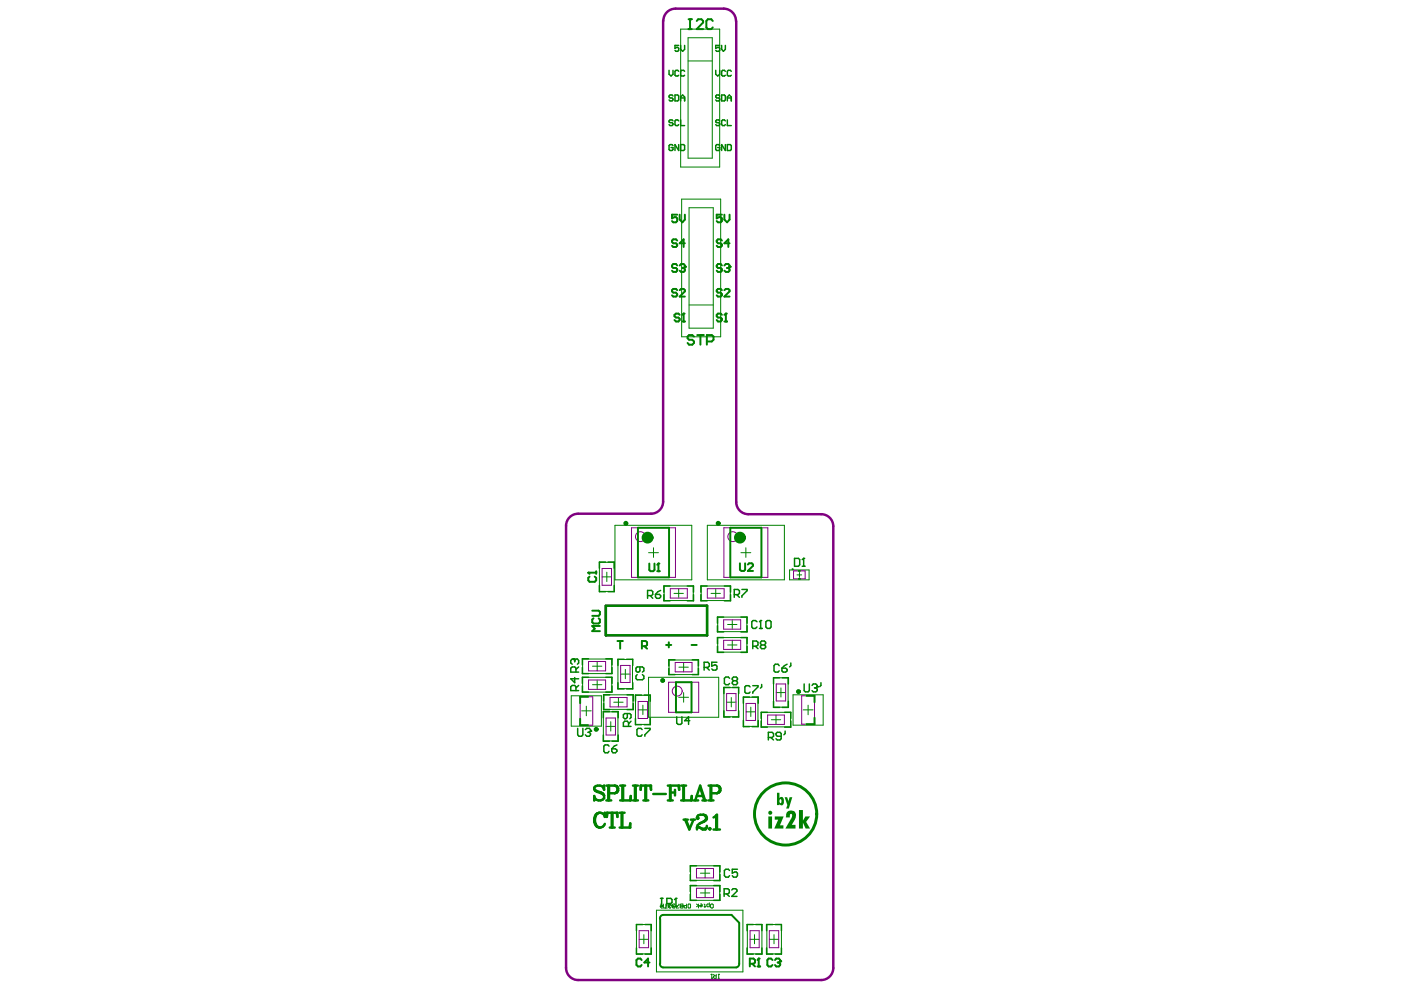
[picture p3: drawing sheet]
<svg xmlns="http://www.w3.org/2000/svg" width="297mm" height="210mm" viewBox="0 0 297 210" stroke-linecap="round" stroke-linejoin="round" font-family="sans-serif">
<g fill="none" stroke="#008000" stroke-width=".21">
<path d="M144.3 6.2h8.3v29.2h-8.3zM145.9 8h5.1v25.5h-5.1zM145.9 12.9h5.1M144.5 42.2h8.3v29.2h-8.3zM146.1 44h5.1v25.6h-5.1zM146.1 64.7h5.1M127.1 119.2h3.1v6.2h-3.1zM130.4 111.4h16.3v11.5h-16.3zM137.5 117.2h2.1M138.6 116.1v2.1M150 111.4h16.3v11.5h-16.3zM157.1 117.2h2.1"/>
<path d="M158.1 116.1v2.1M123.5 139.7h6.2v3.1h-6.2zM127.7 122.3h2M128.7 121.3v2M131 139.8h3.1v6.2h-3.1zM140.8 124.2h6.2v3.1h-6.2zM141.9 139.9h6.1v3.1h-6.1zM142.9 125.8h2M143.9 124.8v2M148.7 124.2h6.1v3.1h-6.1zM150.8 125.8h1.9M151.7 124.8v2"/>
<path d="M152.2 130.8h6.1v3.1h-6.1zM152.2 135.2h6.1v3.1h-6.1zM154.3 136.7h2M154.3 132.4h2M155.3 131.4v2M155.3 135.8v1.9M167.4 120.8h4.1v2.1h-4.1zM169 121.9h1M169.5 121.4v1M121.1 147.5h6.4v6.5h-6.4zM123.3 150.7h2.1M123.5 143.6h6.2v3.1h-6.2z"/>
<path d="M124.3 149.7v2.1M125.6 145.2h2M125.6 141.2h2M126.6 140.3v1.9M126.6 144.2v2M127.9 150.9h3.1v6.2h-3.1zM128 147.3h6.2v3.1h-6.2zM128.5 154h2M129.5 153v2M130.1 148.9h2M131.1 147.9v2M131.6 142.9h2"/>
<path d="M132.6 141.9v2M134.7 147.4h3.1v6.2h-3.1zM135.3 150.5h2M136.3 149.5v2M137.5 143.6h14.9v8.5h-14.9zM143.9 147.8h2.1M143.9 141.5h2M144.9 140.5v2M144.9 146.8v2.1M153.5 145.8h3.1v6.2h-3.1zM154.1 148.9h1.9M155 147.9v2"/>
<path d="M157.6 147.8h3.1v6.2h-3.1zM158.2 150.9h2M159.2 149.9v2M161.4 151h6.2v3.1h-6.2zM163.5 152.6h2M164 143.7h3.1v6.2h-3.1zM164.5 151.6v2M164.6 146.8h2M165.6 145.9v1.9M168.1 147.3h6.4v6.5h-6.4zM170.3 150.5h2.1M171.3 149.5v2.1"/>
<path d="M134.9 196h3.1v6.2h-3.1zM135.5 199.2h2M136.5 198.2v1.9M139.2 193h18.3v13.1h-18.3zM140.1 191.7l.3 .3M140.6 191.7v.8h-.4l-.1-.1 .1-.4h.4M140.9 192.5h.6M141.2 191.7v.8M141.7 192.3h.1M141.7 192.3l.2 .2 .4-.1M141.9 192.1h.1M141.9 192.1l-.2 .2"/>
<path d="M142.3 191.8l-.4-.1-.2 .1 .2 .3M142.6 192.3h.1M142.6 192.3l.1 .2h.3l.1-.1M142.7 192.1h.1M142.7 192.1l-.1 .2M143.1 191.8l-.1-.1h-.3v.4M143.9 191.7l-.5 .7v.1h.5M144.2 191.8l.2-.1h.4v.8h-.4l-.2-.1 .2-.3zM144.4 192.1h.4M144.8 192.1h.1M145.6 191.7v.8l-.6-.1v-.3l.6-.1M146 191.7h.3l.1 .1-.1 .7h-.3l-.1-.1z"/>
<path d="M146.4 183.6h6.2v3.1h-6.2zM146.4 187.8h6.2v3.1h-6.2zM147.7 191.7l.4 .3-.4 .3M148.1 191.7v.8M148.5 189.3h2M148.5 185.1h2M148.5 191.7l.4 .1-.1 .5h-.3l-.2-.3h.6M149.3 192.3h.3M149.3 191.7l.1 .1v.6M149.5 184.1v2M149.5 188.3v2M150.4 191.4v.9h-.4v-.6h.4"/>
<path d="M150.6 191.8l.2-.1 .4 .1v.6l-.1 .1-.5-.1zM158.5 196h3v6.2h-3zM159 199.2h2M160 198.2v1.9M162.6 196h3.1v6.2h-3.1zM163.1 199.2h2M164.1 198.2v1.9M150.8 206.6h.2M150.9 207.4h.1M150.9 206.6v.8M151 207.3l-.1 .1M151.3 206.6l.3 .3"/>
<path d="M151.9 206.6v.8h-.5l-.1-.1 .1-.4h.5M152.3 207.4h.2M152.3 206.6h.2M152.4 206.6v.8"/>
</g>
<g fill="none" stroke="#800080" stroke-width=".21">
<path d="M133.9 111.9h9.3v10.5h-9.3zM153.5 111.9h9.3v10.5h-9.3zM127.7 120.5h2v3.6h-2zM142.1 124.8h3.6v2h-3.6zM150 124.8h3.5v2h-3.5zM153.4 131.4h3.6v2h-3.6zM153.4 135.8h3.6v1.9h-3.6zM168.2 121.1h2.5v1.6h-2.5zM123 147.7h2.7v6.1h-2.7zM124.8 140.3h3.6v1.9h-3.6zM124.8 144.2h3.6v2h-3.6zM128.5 152.2h2v3.6h-2z"/>
<path d="M129.3 147.9h3.7v2h-3.7zM131.6 141.1h2v3.6h-2zM135.3 148.7h2v3.6h-2zM141.7 144.6h6.4v6.4h-6.4zM143.2 140.5h3.5v2h-3.5zM154.1 147.1h1.9v3.6h-1.9zM158.2 149.1h2v3.7h-2zM162.7 151.6h3.6v2h-3.6zM164.6 145h2v3.6h-2zM170 147.5h2.7v6h-2.7zM135.5 197.3h2v3.6h-2zM147.7 184.1h3.6v2h-3.6z"/>
<path d="M147.7 188.3h3.6v2h-3.6zM159 197.3h2v3.6h-2zM163.1 197.3h2v3.6h-2z"/>
<circle cx="135.8" cy="113.8" r="1.05"/>
<circle cx="155.4" cy="113.8" r="1.05"/>
<circle cx="143.6" cy="146.5" r="1.05"/>
</g>
<path d="M156 4.5a2.62 2.62 0 0 0-2.5-2.7h-10.3a2.65 2.65 0 0 0-2.6 2.6v102a2.56 2.56 0 0 1-2.6 2.5h-15.4a2.56 2.56 0 0 0-2.6 2.6v93.7a2.56 2.56 0 0 0 2.6 2.6h51.5a2.56 2.56 0 0 0 2.6-2.6v-93.6a2.56 2.56 0 0 0-2.6-2.6h-15.4a2.56 2.56 0 0 1-2.6-2.5v-102M128.4 128.4h21.5v6.3h-21.5z" fill="none" stroke="#800080" stroke-width=".52"/>
<g fill="none" stroke="#008000" stroke-width=".31">
<path d="M128.4 119.2h-1.3v1.3M128.9 119.2h1.3v1.3M121.6 139.7h-.3l-.3 .3v.6l.3 .2M124.8 139.7h-1.3v1.3M127.1 124.1v1.3h1.3M128.4 139.7h1.4v1.3M130.2 124.1v1.3h-1.3M132.3 139.8h-1.3v1.3M132.8 139.8h1.4v1.3M140.8 126.1v1.3h1.3M142.1 124.2h-1.3v1.4M143.1 139.9h-1.3v1.3"/>
<path d="M145.7 124.2h1.3v1.4M146.8 139.9h1.3v1.3M147 126.1v1.3h-1.3M148.6 126.1v1.3h1.3M149.9 124.2h-1.3v1.4M152.1 132.7v1.3h1.3M152.1 137v1.3h1.3M153.4 130.8h-1.3v1.3M153.4 135.2h-1.3v1.3M153.6 124.2h1.3v1.4M154.9 126.1v1.3h-1.3M157.1 130.8h1.3v1.3"/>
<path d="M157.1 135.2h1.3v1.3M158.4 132.7v1.3h-1.3M158.4 137v1.3h-1.3M121.8 143.7v1.1l-.8-.9h1.7M122.1 146.4v-.8l-.3-.3h-.5l-.3 .3v.8h1.7M122.1 142.5v-.8l-.3-.3h-.5l-.3 .3v.8h1.7M122.7 145.3l-.6 .6M122.7 141.4l-.6 .5M123.5 145.4v1.3h1.3M123.5 141.5v1.3h1.3M124.8 143.6h-1.3v1.3M127.9 155.8v1.4h1.3"/>
<path d="M128 149.1v1.4h1.3M128.4 143.6h1.4v1.3M129.2 150.9h-1.3v1.3M129.3 147.3h-1.3v1.3M129.8 150.9h1.3v1.3M129.8 141.5v1.3h-1.4M129.8 145.4v1.3h-1.4M131 144.8v1.3h1.3M131.1 155.8v1.4h-1.3M133 147.3h1.3v1.3M134.2 144.8v1.3h-1.4M134.3 149.1v1.4h-1.3"/>
<path d="M134.7 152.3v1.3h1.3M136 147.4h-1.3v1.3M136.6 147.4h1.3v1.3M137.9 152.3v1.3h-1.3M141.8 141.7v1.3h1.3M148.1 141.7v1.3h-1.3M149.3 141.5h.8l.3-.3v-.5l-.3-.3h-.8v1.7M149.8 141.5l.6 .6M152 140.4h-1.1v.8l.8-.2 .3 .2v.6l-.3 .3h-.5l-.3-.3M153.5 150.7v1.3h1.3M154.8 145.7h-1.3v1.4M155.3 145.7h1.3v1.4"/>
<path d="M156.6 150.7v1.3h-1.3M157.6 152.8v1.3h1.3M158.9 147.8h-1.3v1.3M159.4 147.8h1.4v1.3M160.8 152.8v1.3h-1.4M161.4 152.9v1.3h1.3M162.7 151h-1.3v1.3M164 148.7v1.3h1.3M165.3 143.7h-1.3v1.3M165.8 143.7h1.3v1.3M166.4 151h1.3v1.3M167.1 148.7v1.3h-1.3"/>
<path d="M167.7 152.9v1.3h-1.3M136.2 196h-1.3v1.3M136.8 196h1.3v1.3M146.4 189.6v1.3h1.3M146.4 185.4v1.3h1.3M147.7 183.6h-1.3v1.3M147.7 187.8h-1.3v1.3M151.3 187.8h1.3v1.3M151.3 183.6h1.3v1.3M152.6 189.6v1.3h-1.3M152.6 185.4v1.3h-1.3M159.7 196h-1.3v1.3"/>
<path d="M160.2 196h1.3v1.3M163.8 196h-1.3v1.3M164.4 196h1.3v1.3M134.9 201v1.3h1.3M138.1 201v1.3h-1.3M158.4 201v1.3h1.3M161.5 201v1.3h-1.3M162.5 201v1.3h1.3M165.7 201v1.3h-1.3"/>
</g>
<g fill="none" stroke="#008000" stroke-width=".42">
<path d="M135.3 111.9h6.6v10.5h-6.6zM154.8 111.9h6.6v10.5h-6.6zM146.6 136.7h1.1M169.3 121.1h.3M169.3 122.7h.3M123 152.4v1.4h1.7M124.7 147.7h-1.7v1.4M143.3 144.6h3.3v6.4h-3.3zM171 147.5h1.7v1.4M172.7 152.2v1.3h-1.7M140 194.8v9.5M140.6 194h14.5l1.6 1.7v8.6"/>
<path d="M140.6 205.1h15.5"/>
</g>
<path d="M128.4 128.4h21.5v6.3h-21.5z" fill="none" stroke="#008000" stroke-width=".52"/>
<circle cx="121.6" cy="139.7" r=".16" fill="#008000"/>
<path d="M121.6 139.7l.2 .3M121.8 140v.3M121.8 140l.3-.3h.3l.3 .3v.6l-.3 .2" fill="none" stroke="#008000" stroke-width=".31"/>
<path d="M124.7 121.4h1.7M125 122.3l-.3 .2v.5l.3 .4h1.1l.3-.4v-.5l-.3-.2M126.4 121.2v.5" fill="none" stroke="#008000" stroke-width=".42"/>
<circle cx="124.7" cy="121.4" r=".21" fill="#008000"/>
<path d="M137.7 119.5v1.3l.2 .3h.6l.3-.3v-1.3M139.6 119.5v1.6M124.7 121.4l.3 .3M139.3 121.1h.6" fill="none" stroke="#008000" stroke-width=".42"/>
<circle cx="139.6" cy="119.5" r=".21" fill="#008000"/>
<path d="M139.6 119.5l-.3 .2M125.6 129.5h1.3l.3 .2v.6l-.3 .3h-1.3M125.8 131.1l-.2 .3v.5l.2 .3h1.1l.3-.3v-.5l-.3-.3M127.2 132.7h-1.6l.5 .6-.5 .5h1.6M141.2 136.7h1.1M141.8 136.2v1.1" fill="none" stroke="#008000" stroke-width=".42"/>
<path d="M122.5 154.4v1.4l.2 .3h.6l.3-.3v-1.4M124.1 154.7l.3-.3h.5l.3 .3v.3M154.7 143.8l-.3-.3h-.5l-.3 .3v1.1l.3 .3h.5l.3-.3M155.5 144.3l-.2-.2v-.3l.2-.3h.6l.3 .3v.3l-.3 .2M155.5 144.3l-.2 .3v.3l.2 .3h.6l.3-.3v-.3l-.3-.3M155.5 144.3h.6M153.5 189.5h.8l.3-.2v-.6l-.3-.3h-.8v1.7M154.1 189.5l.5 .6M154.7 184.6l-.3-.3h-.5l-.3 .3v1.1l.3 .3h.5l.3-.3M155.2 188.7l.2-.3h.6l.3 .3v.3l-1.1 1.1h1.1M156.4 184.3h-1.1v.8l.5-.2h.3l.3 .2v.6l-.3 .3h-.6l-.2-.3" fill="none" stroke="#008000" stroke-width=".31"/>
<circle cx="125.2" cy="155" r=".16" fill="#008000"/>
<path d="M137.3 126.3h.8l.3-.3v-.6l-.3-.2h-.8v1.7M137.9 126.3l.5 .6M139 126h.8l.3 .3v.2l-.3 .4h-.6l-.2-.4zM140.1 125.2l-.6 .2-.5 .6M124.7 155.3h.2M124.9 155.3l.3 .2v.3l-.3 .3h-.5l-.3-.3M125.2 155l-.3 .3M136.1 154.7l-.2-.3h-.6l-.3 .3v1.1l.3 .3h.6l.2-.3M136.7 154.4h1.1v.3l-1.1 1.1v.3" fill="none" stroke="#008000" stroke-width=".31"/>
<path d="M144.1 66.8l-.3-.3h-.5l-.3 .3v.3l.3 .2h.5l.3 .3v.3l-.3 .3h-.5l-.3-.3M144.7 68.2h.5M144.9 66.5v1.7" fill="none" stroke="#008000" stroke-width=".42"/>
<circle cx="144.9" cy="66.5" r=".21" fill="#008000"/>
<path d="M143.6 45.5h-1.1v.8l.5-.3h.3l.3 .3v.6l-.3 .2h-.6l-.2-.2M144.1 45.5v1.1l.6 .5 .5-.5v-1.1M143.6 61.5l-.3-.2h-.6l-.2 .2v.3l.2 .2h.6l.3 .4v.2l-.3 .3h-.6l-.2-.3M144.1 61.5l.3-.2h.5l.3 .2v.3l-1.1 1.1h1.1M144.9 66.5l-.2 .3M153.1 66.8l-.3-.3h-.6l-.2 .3v.3l.2 .2h.6l.3 .3v.3l-.3 .3h-.6l-.2-.3M153.6 68.2h.6M153.9 66.5v1.7" fill="none" stroke="#008000" stroke-width=".42"/>
<g fill="none" stroke="#008000" stroke-width=".31">
<path d="M141.9 14.9v.8l.4 .4 .4-.4v-.8M143.9 15.1l-.2-.2h-.4l-.2 .2v.9l.2 .1 .6-.1M145.2 15.1l-.3-.2h-.4l-.2 .2v.9l.2 .1 .7-.1M142.7 25.6l-.2-.2h-.4l-.2 .2 .2 .4h.4l.2 .2-.2 .4h-.4l-.2-.2M142.7 20.4l-.2-.3h-.4l-.2 .5 .2 .2h.4l.2 .4-.2 .2h-.4l-.2-.2M143.1 20.1h.6l.2 .3v.8l-.2 .2h-.6zM143.9 25.6l-.2-.2h-.4l-.2 .2v.8l.2 .2h.4l.2-.2M144.3 25.4v1.2h.9M144.3 21.4v-.8l.4-.5 .5 .5v.8M144.3 20.8h.9M155.7 126.1h.8l.3-.3v-.6l-.3-.2h-.8v1.7M156.2 126.1l.6 .6"/>
<path d="M157.3 125h1.1v.2l-1.1 1.1v.4M159 145.6l-.2-.2h-.6l-.3 .2v1.1l.3 .3h.6l.2-.3M159.6 145.4h1.1v.2l-1.1 1.1v.3M161.5 145.1v.5l-.3 .3"/>
</g>
<circle cx="153.9" cy="66.5" r=".21" fill="#008000"/>
<path d="M153.1 45.5h-1.1v.8l.5-.3h.3l.3 .3v.6l-.3 .2h-.6l-.2-.2M153.6 45.5v1.1l.6 .5 .5-.5v-1.1M153.1 61.5l-.3-.2h-.6l-.2 .2v.3l.2 .2h.6l.3 .4v.2l-.3 .3h-.6l-.2-.3M153.6 61.5l.3-.2h.5l.3 .2v.3l-1.1 1.1h1.1M153.9 66.5l-.3 .3" fill="none" stroke="#008000" stroke-width=".42"/>
<path d="M151.7 14.9v.8l.5 .4 .4-.4v-.8M153.8 15.1l-.2-.2h-.4l-.2 .2v.9l.2 .1 .6-.1M155 15.1l-.2-.2h-.4l-.2 .2v.9l.2 .1 .6-.1M152.6 25.6l-.2-.2h-.4l-.3 .4 .7 .2 .2 .4-.2 .2h-.4l-.3-.2M152.6 20.4l-.2-.3h-.4l-.3 .5 .3 .2h.4l.2 .4-.2 .2h-.4l-.3-.2M153 20.1h.6l.2 .3v.8l-.2 .2h-.6zM153.8 25.6l-.2-.2h-.4l-.2 .2v.8l.2 .2h.4l.2-.2M154.2 25.4v1.2h.8M154.2 21.4v-.8l.4-.5 .4 .5v.8M154.2 20.8h.8M170.5 145v1.4l.3 .3h.5l.3-.3v-1.4M172.2 145.3l.2-.3h.6l.3 .3v.3" fill="none" stroke="#008000" stroke-width=".31"/>
<circle cx="173.3" cy="145.6" r=".16" fill="#008000"/>
<g fill="none" stroke="#008000" stroke-width=".31">
<path d="M165.2 141.1l-.3-.3h-.5l-.3 .3v1.1l.3 .3h.5l.3-.3M165.8 141.7h.8l.3 .2v.3l-.3 .3h-.6l-.2-.3zM166.9 140.8l-1.1 .9M167.7 140.6v.5l-.3 .3M172.7 145.9h.3M173 145.9l.3 .2v.3l-.3 .3h-.6l-.2-.3M173.3 145.6l-.3 .3M174.1 144.8v.5l-.3 .3M140 190.5h.5M140 192.1h.5M140.3 190.5v1.6M141.4 191.6h.8l.3-.3v-.6l-.3-.2h-.8v1.6"/>
<path d="M141.9 191.6l.6 .5M143 192.1h.6M143.3 190.5v1.6"/>
</g>
<path d="M136 203.6l-.2-.4h-.5l-.4 .4v1l.4 .3h.5l.2-.3M137.7 204.1h-1.1l.8-.9v1.7" fill="none" stroke="#008000" stroke-width=".42"/>
<circle cx="143.3" cy="190.5" r=".16" fill="#008000"/>
<path d="M133 151.3v.8l-.3 .3h-.3l-.2-.3v-.5l.2-.3h1.1l.3 .3v.5l-.3 .3M133.3 154v-.8l-.3-.3h-.6l-.2 .3v.8h1.6M133.8 152.9l-.5 .6M135.1 143l-.3 .3v.6l.3 .2h1.1l.3-.2v-.6l-.3-.3M135.7 141.4v.8l-.3 .3h-.3l-.3-.3v-.5l.3-.3h1.1l.3 .3v.5l-.3 .3M143.5 152v1.3l.3 .3h.5l.3-.3v-1.3M146.3 152.8h-1.1l.8-.8v1.6M143.3 190.5l-.3 .2" fill="none" stroke="#008000" stroke-width=".31"/>
<path d="M143.6 56.3l-.3-.3h-.6l-.2 .3v.3l.2 .2h.6l.3 .3v.3l-.3 .3h-.6l-.2-.3M144.1 56.3l.3-.3h.5l.3 .3v.3M130.9 135.9h1.1M131.5 135.9v1.6M136.1 137h.8l.3-.3v-.5l-.3-.3h-.8v1.6M136.6 137l.6 .5" fill="none" stroke="#008000" stroke-width=".42"/>
<circle cx="145.2" cy="56.6" r=".21" fill="#008000"/>
<path d="M143.6 51l-.3-.3h-.6l-.2 .3v.3l.2 .3h.6l.3 .2v.3l-.3 .3h-.6l-.2-.3M144.7 56.8h.2M144.9 56.8l.3 .3v.3l-.3 .3h-.5l-.3-.3M145.2 56.6l-.3 .2M145.2 51.6h-1.1l.8-.9v1.7M159 204.3h.8l.3-.2v-.5l-.3-.4h-.8v1.7M159.5 204.3l.6 .6M160.6 204.9h.6M160.9 203.2v1.7" fill="none" stroke="#008000" stroke-width=".42"/>
<path d="M143.9 9.6h-.8v.7l.4-.3 .4 .3v.4l-.2 .2h-.4l-.2-.2M144.3 9.6v.9l.4 .4 .5-.4v-.9M142.7 30.9l-.2-.2h-.4l-.2 .2v.8l.2 .2h.4l.2-.2v-.4h-.4M143.9 30.7v1.2l-.8-1.2v1.2M144.3 30.7h.6l.3 .2v.8l-.3 .2h-.6z" fill="none" stroke="#008000" stroke-width=".31"/>
<circle cx="160.9" cy="203.2" r=".21" fill="#008000"/>
<path d="M153.1 51l-.3-.3h-.6l-.2 .3v.3l.2 .3h.6l.3 .2v.3l-.3 .3h-.6l-.2-.3M153.1 56.3l-.3-.3h-.6l-.2 .3v.3l.2 .2h.6l.3 .3v.3l-.3 .3h-.6l-.2-.3M153.6 56.3l.3-.3h.5l.3 .3v.3M154.7 51.6h-1.1l.8-.9v1.7M156.9 119.4v1.4l.3 .3h.5l.3-.3v-1.4M158.6 119.7l.2-.3h.6l.3 .3v.3l-1.1 1.1h1.1M160.9 203.2l-.3 .4" fill="none" stroke="#008000" stroke-width=".42"/>
<path d="M159.6 137h.8l.3-.3v-.5l-.3-.3h-.8v1.6M160.1 137l.6 .5M161.5 136.7l-.3-.3v-.2l.3-.3h.6l.2 .3v.2l-.2 .3M161.5 136.7l-.3 .3v.3l.3 .2h.6l.2-.2v-.3l-.2-.3M161.5 136.7h.6" fill="none" stroke="#008000" stroke-width=".31"/>
<circle cx="154.7" cy="56.6" r=".21" fill="#008000"/>
<path d="M154.2 56.8h.2M154.4 56.8l.3 .3v.3l-.3 .3h-.5l-.3-.3M154.7 56.6l-.3 .2" fill="none" stroke="#008000" stroke-width=".42"/>
<path d="M152.6 9.6h-.9v.7l.5-.3 .4 .3v.4l-.2 .2h-.4l-.3-.2M153 9.6v.9l.4 .4 .4-.4v-.9M152.6 30.9l-.2-.2h-.4l-.3 .2v.8l.3 .2h.4l.2-.2v-.4h-.4M153.8 30.7v1.2l-.8-1.2v1.2M154.2 30.7h.6l.2 .2v.8l-.2 .2h-.6z" fill="none" stroke="#008000" stroke-width=".31"/>
<g fill="#008000">
<path d="M166.4 169h.5l.2 .9 .3-.9h.6l-.8 2.4h-.5l.2-.7z"/>
<path d="M164.7 168.1h.6v1.1a.54 .54 0 0 1 .7-.1 .54 .54 0 0 1 .2 .7 .6 .6 0 0 1-.1 .7 .6 .6 0 0 1-.8 0v.2h-.6zM165.4 169.4v.1a.48 .48 0 0 0 .2 .8v-.1a.49 .49 0 0 0-.2-.8z"/>
</g>
<path d="M168.5 118.4h.8l.3 .2v1.1l-.3 .4h-.8zM170.4 118.4v1.7M170.1 120.1h.6" fill="none" stroke="#008000" stroke-width=".31"/>
<circle cx="170.4" cy="118.4" r=".16" fill="#008000"/>
<path d="M170.4 118.4l-.3 .2M129.1 158.2l-.2-.3h-.6l-.3 .3v1.1l.3 .3h.6l.2-.3M129.7 158.8h.8l.3 .2v.3l-.3 .3h-.5l-.3-.3zM130.8 157.9l-.6 .3-.5 .6" fill="none" stroke="#008000" stroke-width=".31"/>
<path d="M163.8 203.6l-.3-.4h-.5l-.3 .4v1l.3 .3h.5l.3-.3M164.3 203.6l.3-.4h.6l.2 .4v.2" fill="none" stroke="#008000" stroke-width=".42"/>
<circle cx="165.4" cy="203.8" r=".21" fill="#008000"/>
<path d="M164.9 204.1h.3M165.2 204.1l.2 .2v.3l-.2 .3h-.6l-.3-.3M165.4 203.8l-.2 .3" fill="none" stroke="#008000" stroke-width=".42"/>
<g fill="none" stroke="#008000" stroke-width=".52">
<path d="M127 172.3l.8 .2 .3 .2M127 172.3a1.68 1.68 0 0 0-1.1 1.6 1.68 1.68 0 0 0 1.1 1.6M127 172.3a1.79 1.79 0 0 0 0 3.2M128.2 172.3v.9l-.1-.5zM128.2 174.7a1.1 1.1 0 0 1-1.2 .8M128.8 172.3l-.1 .9v-.9h2.2v.9l-.1-.9M129.3 175.5h1M129.7 172.3v3.2M129.9 172.3v3.2M131.4 172.3h1M131.4 175.5h2.2v-.9l-.1 .9M131.8 172.3v3.2"/>
<path d="M132 172.3v3.2M144.9 173.8h.9M145.3 173.8l.8 2.1 .9-2.1M145.4 173.8l.7 1.8M146.5 173.8h.9M148.2 175.4l-.4 .2M148.2 175.4l.8 .3h.4l.5-.3M148.2 175.4l.8 .5h.5l.4-.5M148.5 174.5a1.1 1.1 0 0 0-.7 1.4M149.1 172.7l-1 .1-.3 .5 .1 .3 .2-.1-.2-.2M149.1 172.7a.74 .74 0 0 1 .8 .9l-.6 .6-.8 .3M149.1 172.7a.72 .72 0 0 1 .4 1.2l-1 .6"/>
<path d="M149.9 175.1v.3M150.3 175.7l.2-.1 .1 .1-.1 .2zM151.3 175.9h1.3M151.3 173.3l.7-.6v3.2M151.9 172.8v3.1"/>
</g>
<path d="M160.5 131.8l-.3-.2h-.5l-.3 .2v1.1l.3 .3h.5l.3-.3M161 133.2h.6M161.3 131.6v1.6M162.9 156.4h.8l.3-.3v-.6l-.3-.2h-.8v1.6M163.4 156.4l.6 .5M165.6 156.1h-.8l-.3-.3v-.3l.3-.2h.6l.2 .2v1.1l-.2 .3h-.6l-.3-.3M166.5 155v.5l-.3 .3" fill="none" stroke="#008000" stroke-width=".31"/>
<circle cx="161.3" cy="131.6" r=".16" fill="#008000"/>
<path d="M161.3 131.6l-.3 .2M162.4 131.8l.3-.2h.5l.3 .2v1.1l-.3 .3h-.5l-.3-.3z" fill="none" stroke="#008000" stroke-width=".31"/>
<path d="M146 4.1h.7M146 6.2h.7M146.3 4.1v2.1M147.7 4.4l.3-.3h.7l.4 .3v.4l-1.4 1.4h1.4M151.1 4.4l-.3-.3h-.7l-.3 .3v1.4l.3 .4h.7l.3-.4M147.1 71.4l-.3-.4h-.7l-.3 .4v.3l.3 .3h.7l.3 .4v.3l-.3 .4h-.7l-.3-.4M147.8 71h1.4M148.5 71v2.1M149.9 72.4h1l.4-.4v-.6l-.4-.4h-1v2.1" fill="none" stroke="#008000" stroke-width=".42"/>
<g fill="none" stroke="#008000" stroke-width=".52">
<path d="M126 168.8l.1 .4-.1 .5zM126 167.3a1.67 1.67 0 0 0 1.5 .9l.6 .5M126 167.3l.3 .3 1.5 .6 .3 .5M127.9 167a1.29 1.29 0 0 0-1.9 0v.3M128.1 166.6v.9l-.2-.5zM128.1 168.7v.5a1.2 1.2 0 0 1-2 0M128.6 166.6h1.7M128.6 169.7h1M129 166.6v3.1M129.1 166.6v3.1M129.1 168.2h1.2M130.3 166.6l.5 .1a.86 .86 0 0 1 .3 .9 .86 .86 0 0 1-.8 .6"/>
<path d="M130.3 166.6l.3 .1a.89 .89 0 0 1-.3 1.5M131.5 166.6h1M131.5 169.7h2.2v-.9l-.1 .9M132 166.6v3.1M132.1 166.6v3.1M134.2 166.6h1.1M134.2 169.7h1.1M134.6 166.6v3.1M134.8 166.6v3.1M135.9 166.6l-.1 .9v-.9h2.2v.9l-.1-.9M136.4 169.7h1.1M136.8 166.6v3.1"/>
<path d="M137 166.6v3.1M138.5 168.3h2.7M141.6 166.6h2.4v.9l-.2-.9M141.6 169.7h1M142.1 166.6v3.1M142.2 166.6v3.1M142.2 168h.9M143.1 167.5v1.2M144.4 166.6h1.1M144.4 169.7h2.3v-.9l-.2 .9M144.9 166.6v3.1M145 166.6v3.1"/>
<path d="M147.1 169.7h.9M147.4 169.7l1.1-3.1 1 3.1M147.7 168.8h1.4M148.5 167l.8 2.7M148.9 169.7h.9M150.2 166.6h1.8M150.2 169.7h1.1M150.6 166.6v3.1M150.8 168.2h1.2M150.8 166.6v3.1M152 166.6l.4 .1a.84 .84 0 0 1 .4 .9 .84 .84 0 0 1-.8 .6M152 166.6a.84 .84 0 0 1 .6 .8 .84 .84 0 0 1-.6 .8"/>
</g>
<g fill="#008000">
<path d="M164.3 173.1h1.8l-.7 1.9h.7v.7h-1.9l.8-1.9h-.7z"/>
<path d="M166.8 172.2a1.12 1.12 0 0 1 1.6-.1 1.12 1.12 0 0 1 .2 1.5l-.7 1.3h.8v.8h-2.2l1.2-2.1a.63 .63 0 0 0 0-1.1l-.2 .1v.7h-.9z"/>
<path d="M169.4 171.7h.8v2.3l.6-.9h1l-.9 1.2 .9 1.4h-1l-.6-1.3v1.3h-.8z"/>
<path d="M162.9 172.3a.41 .41 0 0 1 .8 0 .41 .41 0 0 1-.8 0zM162.9 173.1h.8v2.6h-.8z"/>
</g>
<g fill="none" stroke="#008000" stroke-width=".52">
<circle cx="132.7" cy="111" r=".26"/>
<circle cx="152.3" cy="111" r=".26"/>
<circle cx="126.4" cy="154.6" r=".26"/>
<circle cx="140.5" cy="144.3" r=".26"/>
<circle cx="169.3" cy="146.6" r=".26"/>
</g>
<path d="M140.6 194a.73 .73 0 0 0-.7 .8M139.9 204.3a.73 .73 0 0 0 .7 .8M156.7 204.3a.73 .73 0 0 1-.6 .8" fill="none" stroke="#008000" stroke-width=".42"/>
<circle cx="168" cy="120.7" r=".1" fill="none" stroke="#008000" stroke-width=".21"/>
<g fill="none" stroke="#008000" stroke-width="1.3">
<circle cx="137.3" cy="114" r=".63"/>
<circle cx="156.9" cy="114" r=".63"/>
</g>
<circle cx="166.6" cy="172.6" r="6.6" fill="none" stroke="#008000" stroke-width=".63"/>
</svg>
